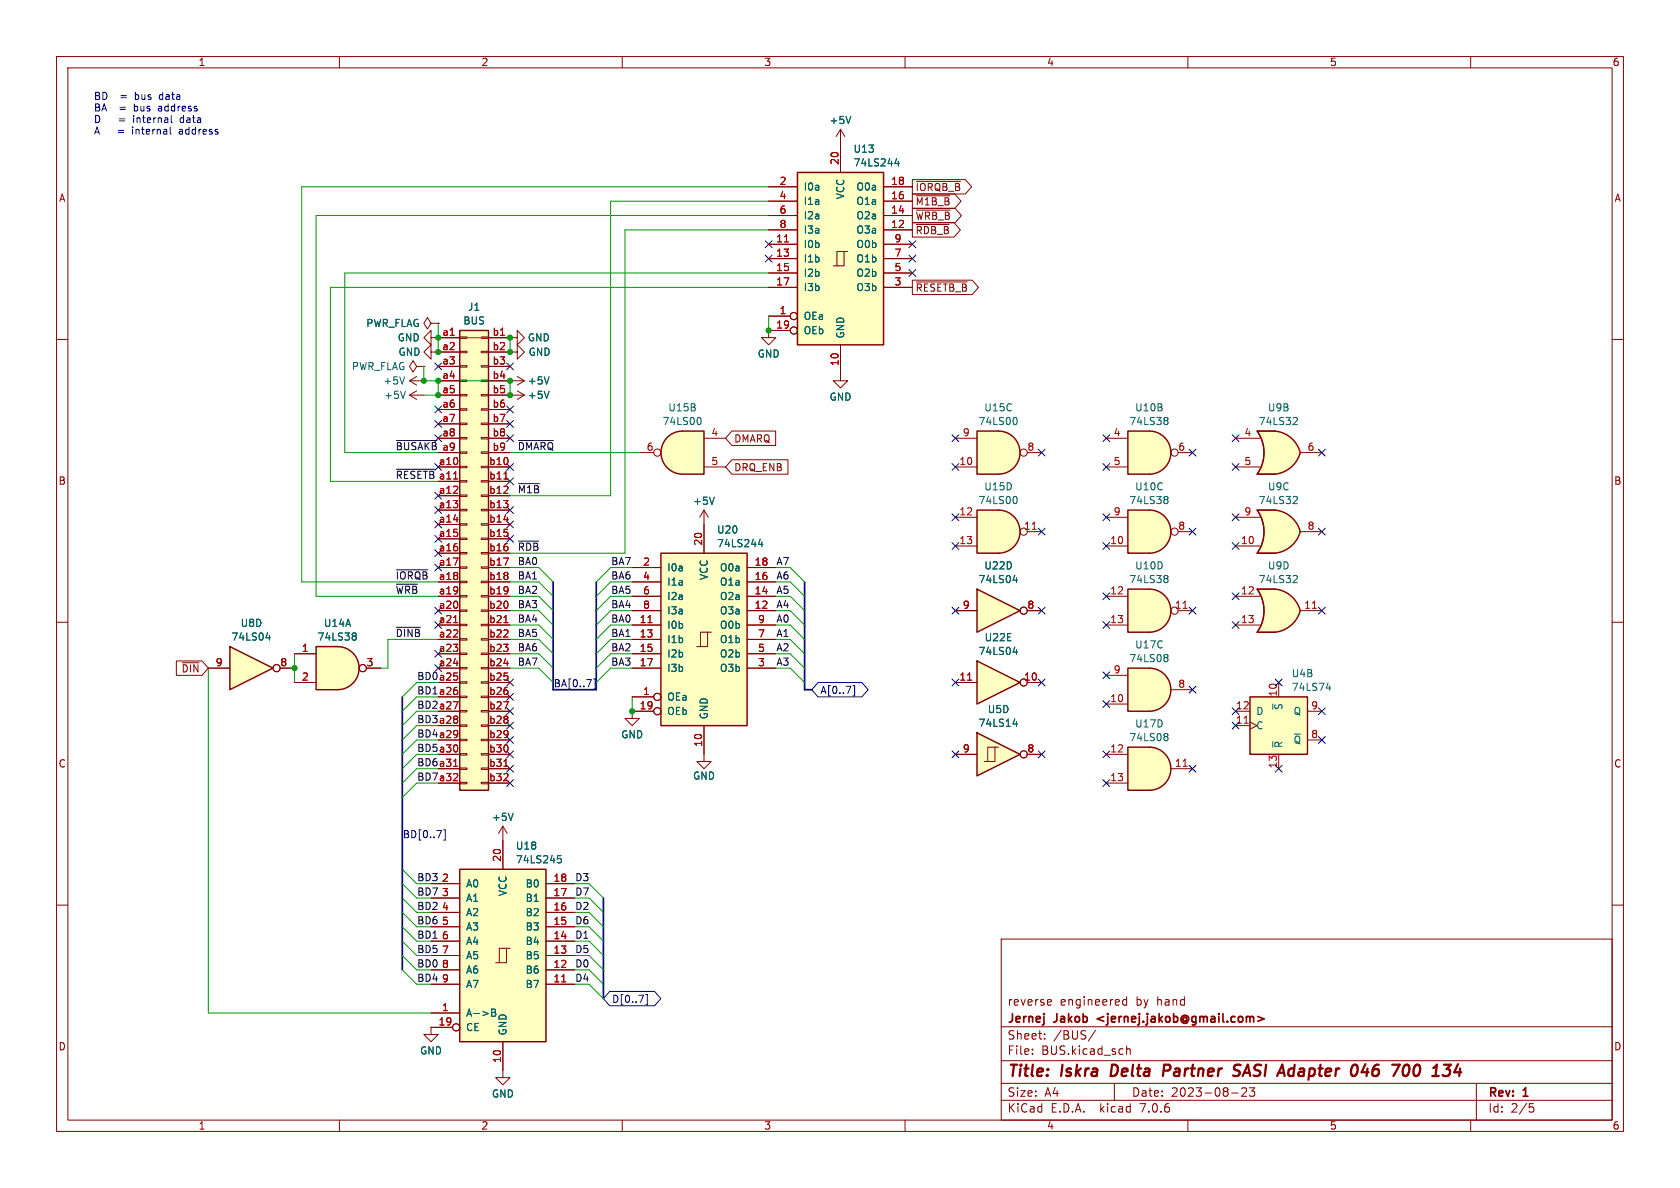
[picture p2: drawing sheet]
<svg xmlns="http://www.w3.org/2000/svg" width="297mm" height="210mm" viewBox="0 0 297 210" stroke-linecap="round" stroke-linejoin="round" font-family="sans-serif">
<defs><g id="words">
<g font-size="2.8" fill="#840000">
<text x="178" y="190.9">Title:</text>
<text x="187.7" y="190.9">Iskra</text>
<text x="197.2" y="190.9">Delta</text>
<text x="207.3" y="190.9">Partner</text>
<text x="220.5" y="190.9">SASI</text>
<text x="229.3" y="190.9">Adapter</text>
<text x="242.9" y="190.9">046</text>
<text x="250.9" y="190.9">700</text>
</g>
<g font-size="2.1" fill="#840000">
<text x="178" y="178">reverse</text>
<text x="187.4" y="178">engineered</text>
<text x="200.9" y="178">by</text>
<text x="204.7" y="178">hand</text>
<text x="178" y="184">Sheet:</text>
<text x="178" y="181.2">Jernej</text>
<text x="186.2" y="184">/BUS/</text>
<text x="186.5" y="181.2">Jakob</text>
<text x="194.6" y="181.2">&lt;jernej.jakob@gmail.com&gt;</text>
<text x="178" y="186.7">File:</text>
<text x="184.1" y="186.7">BUS.kicad_sch</text>
<text x="178" y="196.9">KiCad</text>
<text x="178" y="194.1">Size:</text>
<text x="184.7" y="194.1">A4</text>
<text x="185.7" y="196.9">E.D.A.</text>
<text x="194.6" y="196.9">kicad</text>
<text x="200" y="194.1">Date:</text>
<text x="201.8" y="196.9">7.0.6</text>
<text x="207" y="194.1">2023-08-23</text>
<text x="263" y="194.3">Rev:</text>
<text x="263" y="196.9">Id:</text>
<text x="267.1" y="196.9">2/5</text>
<text x="269.4" y="194.3">1</text>
</g>
<g font-size="1.8" fill="#840000">
<text x="35" y="11.9">1</text>
<text x="85" y="11.9">2</text>
<text x="135" y="11.9">3</text>
<text x="185" y="11.9">4</text>
<text x="235" y="11.9">5</text>
<text x="285" y="11.9">6</text>
<text x="10.3" y="35.9">A</text>
<text x="161.8" y="34">~{IORQB_B}</text>
<text x="285.3" y="35.9">A</text>
<text x="161.8" y="36.5">~{M1B_B}</text>
<text x="161.8" y="41.6">~{RDB_B}</text>
<text x="161.8" y="39.1">~{WRB_B}</text>
<text x="161.8" y="51.8">~{RESETB_B}</text>
<text x="129.7" y="78.4">DMARQ</text>
<text x="129.7" y="83.5">DRQ_ENB</text>
<text x="10.3" y="85.9">B</text>
<text x="285.3" y="85.9">B</text>
<text x="32" y="119.1">~{DIN}</text>
<text x="10.3" y="135.9">C</text>
<text x="285.3" y="135.9">C</text>
<text x="10.3" y="185.9">D</text>
<text x="285.3" y="185.9">D</text>
<text x="35" y="199.9">1</text>
<text x="85" y="199.9">2</text>
<text x="135" y="199.9">3</text>
<text x="185" y="199.9">4</text>
<text x="235" y="199.9">5</text>
<text x="285" y="199.9">6</text>
</g>
<g font-size="1.8" fill="#0000c2">
<text x="16.5" y="17.7">BD</text>
<text x="21.4" y="17.7">=</text>
<text x="24.1" y="17.7">bus</text>
<text x="28.6" y="17.7">data</text>
<text x="16.5" y="19.8">BA</text>
<text x="16.5" y="21.8">D</text>
<text x="16.5" y="23.9">A</text>
<text x="21.1" y="23.9">=</text>
<text x="21.2" y="19.8">=</text>
<text x="21.3" y="21.8">=</text>
<text x="23.9" y="23.9">internal</text>
<text x="24" y="19.8">bus</text>
<text x="24" y="21.8">internal</text>
<text x="28.5" y="19.8">address</text>
<text x="32.3" y="23.9">address</text>
<text x="32.5" y="21.8">data</text>
</g>
<g font-size="1.8" fill="#006464">
<text x="146.6" y="22.1">+5V</text>
<text x="150.8" y="27.2">U13</text>
<text x="150.8" y="29.6">74LS244</text>
<text x="142" y="33.9">I0a</text>
<text x="149.5" y="35.3" transform="rotate(-90 149.5 35.3)">VCC</text>
<text x="151.3" y="33.9">O0a</text>
<text x="142" y="36.4">I1a</text>
<text x="142" y="39">I2a</text>
<text x="142" y="41.5">I3a</text>
<text x="151.3" y="41.5">O3a</text>
<text x="151.3" y="39">O2a</text>
<text x="151.3" y="36.4">O1a</text>
<text x="142" y="44">I0b</text>
<text x="142" y="46.6">I1b</text>
<text x="151.3" y="46.6">O1b</text>
<text x="151.3" y="44">O0b</text>
<text x="142" y="49.1">I2b</text>
<text x="142" y="51.7">I3b</text>
<text x="151.3" y="51.7">O3b</text>
<text x="151.3" y="49.1">O2b</text>
<text x="64.6" y="58">PWR_FLAG</text>
<text x="81.8" y="57.6">BUS</text>
<text x="82.6" y="55.1">J1</text>
<text x="142" y="56.7">OEa</text>
<text x="142" y="59.3">OEb</text>
<text x="149.5" y="59.9" transform="rotate(-90 149.5 59.9)">GND</text>
<text x="62.1" y="65.6">PWR_FLAG</text>
<text x="70.2" y="60.6">GND</text>
<text x="70.4" y="63.1">GND</text>
<text x="93.2" y="60.6">GND</text>
<text x="93.4" y="63.1">GND</text>
<text x="133.9" y="63.4">GND</text>
<text x="67.7" y="68.2">+5V</text>
<text x="67.8" y="70.7">+5V</text>
<text x="93.2" y="70.7">+5V</text>
<text x="93.2" y="68.2">+5V</text>
<text x="146.6" y="71">GND</text>
<text x="117" y="75.3">74LS00</text>
<text x="118" y="72.9">U15B</text>
<text x="172.9" y="75.3">74LS00</text>
<text x="173.9" y="72.9">U15C</text>
<text x="199.6" y="75.3">74LS38</text>
<text x="200.6" y="72.9">U10B</text>
<text x="222.4" y="75.3">74LS32</text>
<text x="224.1" y="72.9">U9B</text>
<text x="122.4" y="89.4">+5V</text>
<text x="172.9" y="89.3">74LS00</text>
<text x="173.9" y="86.9">U15D</text>
<text x="199.6" y="89.3">74LS38</text>
<text x="200.6" y="86.9">U10C</text>
<text x="222.4" y="89.3">74LS32</text>
<text x="224.1" y="86.9">U9C</text>
<text x="126.7" y="94.5">U20</text>
<text x="117.9" y="101.2">I0a</text>
<text x="126.7" y="96.9">74LS244</text>
<text x="127.2" y="101.2">O0a</text>
<text x="173.9" y="100.9">U22D</text>
<text x="200.6" y="100.9">U10D</text>
<text x="224.1" y="100.9">U9D</text>
<text x="117.9" y="103.7">I1a</text>
<text x="117.9" y="106.3">I2a</text>
<text x="125.3" y="102.6" transform="rotate(-90 125.3 102.6)">VCC</text>
<text x="127.2" y="106.3">O2a</text>
<text x="127.2" y="103.7">O1a</text>
<text x="172.9" y="103.3">74LS04</text>
<text x="199.6" y="103.3">74LS38</text>
<text x="222.4" y="103.3">74LS32</text>
<text x="40.8" y="113.4">74LS04</text>
<text x="42.4" y="111">U8D</text>
<text x="56" y="113.4">74LS38</text>
<text x="57.2" y="111">U14A</text>
<text x="117.9" y="111.4">I0b</text>
<text x="117.9" y="113.9">I1b</text>
<text x="117.9" y="108.8">I3a</text>
<text x="127.2" y="108.8">O3a</text>
<text x="127.2" y="113.9">O1b</text>
<text x="127.2" y="111.4">O0b</text>
<text x="174" y="113.6">U22E</text>
<text x="117.9" y="116.4">I2b</text>
<text x="117.9" y="119">I3b</text>
<text x="127.2" y="119">O3b</text>
<text x="127.2" y="116.4">O2b</text>
<text x="172.9" y="116">74LS04</text>
<text x="199.6" y="117.3">74LS08</text>
<text x="200.6" y="114.8">U17C</text>
<text x="228.3" y="119.9">U4B</text>
<text x="117.9" y="124.1">OEa</text>
<text x="226.9" y="125.6" transform="rotate(-90 226.9 125.6)">~{S}</text>
<text x="228.3" y="122.3">74LS74</text>
<text x="109.7" y="130.7">GND</text>
<text x="117.9" y="126.6">OEb</text>
<text x="125.3" y="127.3" transform="rotate(-90 125.3 127.3)">GND</text>
<text x="172.9" y="128.7">74LS14</text>
<text x="174.5" y="126.3">U5D</text>
<text x="199.6" y="131.2">74LS08</text>
<text x="200.6" y="128.8">U17D</text>
<text x="222" y="129.1">C</text>
<text x="222" y="126.6">D</text>
<text x="228.6" y="131.7">~{Q}</text>
<text x="228.6" y="126.6">Q</text>
<text x="226.9" y="132.3" transform="rotate(-90 226.9 132.3)">~{R}</text>
<text x="122.4" y="138">GND</text>
<text x="86.9" y="145.3">+5V</text>
<text x="91.1" y="150.4">U18</text>
<text x="91.1" y="152.8">74LS245</text>
<text x="82.3" y="157.1">A0</text>
<text x="82.3" y="159.6">A1</text>
<text x="89.8" y="158.5" transform="rotate(-90 89.8 158.5)">VCC</text>
<text x="92.8" y="159.6">B1</text>
<text x="92.8" y="157.1">B0</text>
<text x="82.3" y="162.2">A2</text>
<text x="82.3" y="164.7">A3</text>
<text x="82.3" y="167.2">A4</text>
<text x="92.8" y="167.2">B4</text>
<text x="92.8" y="164.7">B3</text>
<text x="92.8" y="162.2">B2</text>
<text x="82.3" y="169.8">A5</text>
<text x="82.3" y="172.3">A6</text>
<text x="92.8" y="172.3">B6</text>
<text x="92.8" y="169.8">B5</text>
<text x="82.3" y="179.9">A-&gt;B</text>
<text x="82.3" y="174.9">A7</text>
<text x="92.8" y="174.9">B7</text>
<text x="82.3" y="182.5">CE</text>
<text x="89.8" y="183.1" transform="rotate(-90 89.8 183.1)">GND</text>
<text x="74.2" y="186.6">GND</text>
<text x="86.9" y="194.2">GND</text>
</g>
<g font-size="1.8" fill="#a90000">
<text x="148.3" y="29.3" transform="rotate(-90 148.3 29.3)">20</text>
<text x="137.7" y="32.8">2</text>
<text x="137.7" y="35.3">4</text>
<text x="157.4" y="35.3">16</text>
<text x="157.4" y="32.8">18</text>
<text x="137.7" y="37.8">6</text>
<text x="137.7" y="40.4">8</text>
<text x="157.4" y="40.4">12</text>
<text x="157.4" y="37.8">14</text>
<text x="137.1" y="42.9">11</text>
<text x="137.1" y="45.5">13</text>
<text x="158" y="45.5">7</text>
<text x="158" y="42.9">9</text>
<text x="137.1" y="48">15</text>
<text x="137.1" y="50.5">17</text>
<text x="158" y="50.5">3</text>
<text x="158" y="48">5</text>
<text x="78.1" y="59.4">a1</text>
<text x="87" y="59.4">b1</text>
<text x="137.1" y="58.2">19</text>
<text x="137.7" y="55.6">1</text>
<text x="78.1" y="62">a2</text>
<text x="78.1" y="64.5">a3</text>
<text x="87" y="62">b2</text>
<text x="87" y="64.5">b3</text>
<text x="148.3" y="64.8" transform="rotate(-90 148.3 64.8)">10</text>
<text x="78.1" y="67.1">a4</text>
<text x="78.1" y="69.6">a5</text>
<text x="87" y="67.1">b4</text>
<text x="87" y="69.6">b5</text>
<text x="78.1" y="72.1">a6</text>
<text x="78.1" y="74.7">a7</text>
<text x="78.1" y="77.2">a8</text>
<text x="87" y="72.1">b6</text>
<text x="87" y="74.7">b7</text>
<text x="87" y="77.2">b8</text>
<text x="125.7" y="77.2">4</text>
<text x="170.1" y="77.2">9</text>
<text x="196.8" y="77.2">4</text>
<text x="219.9" y="77.2">4</text>
<text x="77.5" y="82.3">a10</text>
<text x="78.1" y="79.8">a9</text>
<text x="86.4" y="82.3">b10</text>
<text x="87" y="79.8">b9</text>
<text x="114.2" y="79.8">6</text>
<text x="125.7" y="82.3">5</text>
<text x="169.5" y="82.3">10</text>
<text x="181.5" y="79.8">8</text>
<text x="196.8" y="82.3">5</text>
<text x="208.2" y="79.8">6</text>
<text x="219.9" y="82.3">5</text>
<text x="231.1" y="79.8">6</text>
<text x="77.5" y="84.8">a11</text>
<text x="77.5" y="87.4">a12</text>
<text x="77.5" y="89.9">a13</text>
<text x="86.4" y="84.8">b11</text>
<text x="86.4" y="87.4">b12</text>
<text x="86.4" y="89.9">b13</text>
<text x="77.5" y="92.5">a14</text>
<text x="77.5" y="95">a15</text>
<text x="86.4" y="92.5">b14</text>
<text x="86.4" y="95">b15</text>
<text x="169.5" y="91.2">12</text>
<text x="180.9" y="93.7">11</text>
<text x="196.8" y="91.2">9</text>
<text x="208.2" y="93.7">8</text>
<text x="219.9" y="91.2">9</text>
<text x="231.1" y="93.7">8</text>
<text x="77.5" y="97.5">a16</text>
<text x="77.5" y="100.1">a17</text>
<text x="86.4" y="97.5">b16</text>
<text x="86.4" y="100.1">b17</text>
<text x="113.6" y="100.1">2</text>
<text x="124.2" y="96.6" transform="rotate(-90 124.2 96.6)">20</text>
<text x="133.3" y="100.1">18</text>
<text x="169.5" y="96.3">13</text>
<text x="196.2" y="96.3">10</text>
<text x="219.3" y="96.3">10</text>
<text x="77.5" y="105.2">a19</text>
<text x="77.5" y="107.7">a20</text>
<text x="77.5" y="102.6">a18</text>
<text x="86.4" y="102.6">b18</text>
<text x="86.4" y="105.2">b19</text>
<text x="86.4" y="107.7">b20</text>
<text x="113.6" y="102.6">4</text>
<text x="113.6" y="105.2">6</text>
<text x="113.6" y="107.7">8</text>
<text x="133.3" y="107.7">12</text>
<text x="133.3" y="105.2">14</text>
<text x="133.3" y="102.6">16</text>
<text x="170.1" y="107.7">9</text>
<text x="181.5" y="107.7">8</text>
<text x="196.2" y="105.2">12</text>
<text x="207.6" y="107.7">11</text>
<text x="219.3" y="105.2">12</text>
<text x="230.5" y="107.7">11</text>
<text x="77.5" y="110.2">a21</text>
<text x="77.5" y="112.8">a22</text>
<text x="86.4" y="110.2">b21</text>
<text x="86.4" y="112.8">b22</text>
<text x="113" y="110.2">11</text>
<text x="113" y="112.8">13</text>
<text x="133.9" y="112.8">7</text>
<text x="133.9" y="110.2">9</text>
<text x="196.2" y="110.2">13</text>
<text x="219.3" y="110.2">13</text>
<text x="38" y="117.9">9</text>
<text x="49.5" y="117.9">8</text>
<text x="53.3" y="115.3">1</text>
<text x="64.7" y="117.9">3</text>
<text x="77.5" y="115.3">a23</text>
<text x="77.5" y="117.9">a24</text>
<text x="86.4" y="115.3">b23</text>
<text x="86.4" y="117.9">b24</text>
<text x="113" y="115.3">15</text>
<text x="113" y="117.9">17</text>
<text x="133.9" y="117.9">3</text>
<text x="133.9" y="115.3">5</text>
<text x="196.8" y="119.1">9</text>
<text x="53.3" y="120.4">2</text>
<text x="77.5" y="120.4">a25</text>
<text x="77.5" y="122.9">a26</text>
<text x="77.5" y="125.5">a27</text>
<text x="86.4" y="120.4">b25</text>
<text x="86.4" y="122.9">b26</text>
<text x="86.4" y="125.5">b27</text>
<text x="113" y="125.5">19</text>
<text x="113.6" y="122.9">1</text>
<text x="169.5" y="120.4">11</text>
<text x="180.9" y="120.4">10</text>
<text x="196.2" y="124.2">10</text>
<text x="208.2" y="121.7">8</text>
<text x="218.4" y="125.5">12</text>
<text x="225.8" y="123.2" transform="rotate(-90 225.8 123.2)">10</text>
<text x="231.7" y="125.5">9</text>
<text x="77.5" y="128">a28</text>
<text x="77.5" y="130.6">a29</text>
<text x="86.4" y="128">b28</text>
<text x="86.4" y="130.6">b29</text>
<text x="218.4" y="128">11</text>
<text x="231.7" y="130.6">8</text>
<text x="77.5" y="133.1">a30</text>
<text x="77.5" y="135.6">a31</text>
<text x="86.4" y="133.1">b30</text>
<text x="86.4" y="135.6">b31</text>
<text x="124.2" y="132.1" transform="rotate(-90 124.2 132.1)">10</text>
<text x="170.1" y="133.1">9</text>
<text x="181.5" y="133.1">8</text>
<text x="196.2" y="133.1">12</text>
<text x="207.6" y="135.6">11</text>
<text x="225.8" y="135.9" transform="rotate(-90 225.8 135.9)">13</text>
<text x="77.5" y="138.2">a32</text>
<text x="86.4" y="138.2">b32</text>
<text x="196.2" y="138.2">13</text>
<text x="78" y="156">2</text>
<text x="88.6" y="152.4" transform="rotate(-90 88.6 152.4)">20</text>
<text x="97.7" y="156">18</text>
<text x="78" y="158.5">3</text>
<text x="78" y="161">4</text>
<text x="97.7" y="161">16</text>
<text x="97.7" y="158.5">17</text>
<text x="78" y="163.6">5</text>
<text x="78" y="166.1">6</text>
<text x="97.7" y="166.1">14</text>
<text x="97.7" y="163.6">15</text>
<text x="78" y="168.7">7</text>
<text x="78" y="171.2">8</text>
<text x="78" y="173.7">9</text>
<text x="97.7" y="173.7">11</text>
<text x="97.7" y="171.2">12</text>
<text x="97.7" y="168.7">13</text>
<text x="78" y="178.8">1</text>
<text x="77.4" y="181.4">19</text>
<text x="88.6" y="188" transform="rotate(-90 88.6 188)">10</text>
</g>
<g font-size="1.8" fill="#0f0f0f">
<text x="69.8" y="79.7">~{BUSAKB}</text>
<text x="91.4" y="79.7">~{DMARQ}</text>
<text x="69.8" y="84.7">~{RESETB}</text>
<text x="91.4" y="87.3">~{M1B}</text>
<text x="91.4" y="97.4">~{RDB}</text>
<text x="91.4" y="100">BA0</text>
<text x="107.9" y="100">BA7</text>
<text x="69.8" y="102.5">~{IORQB}a18</text>
<text x="69.8" y="105.1">~{WRB}</text>
<text x="91.4" y="105.1">BA2</text>
<text x="91.4" y="102.5">BA1</text>
<text x="91.4" y="107.6">BA3</text>
<text x="107.9" y="107.6">BA4</text>
<text x="107.9" y="105.1">BA5</text>
<text x="107.9" y="102.5">BA6</text>
<text x="69.8" y="112.7">~{DINB} a22</text>
<text x="91.4" y="110.1">BA4</text>
<text x="91.4" y="112.7">BA5</text>
<text x="107.9" y="110.1">BA0</text>
<text x="107.9" y="112.7">BA1</text>
<text x="137.2" y="112.7">A1</text>
<text x="91.4" y="117.8">BA7</text>
<text x="91.4" y="115.2">BA6</text>
<text x="107.9" y="117.8">BA3</text>
<text x="107.9" y="115.2">BA2</text>
<text x="73.7" y="122.8">BD1 a26</text>
<text x="73.7" y="125.4">BD2 a27</text>
<text x="73.7" y="120.3">BD0 a25</text>
<text x="73.7" y="127.9">BD3 a28</text>
<text x="73.7" y="130.5">BD4 a29</text>
<text x="73.7" y="133">BD5 a30</text>
<text x="73.7" y="135.5">BD6 a31</text>
<text x="73.7" y="138.1">BD7 a32</text>
<text x="101.6" y="166">D1</text>
</g>
<g font-size="1.8" fill="#009600">
<text x="137.2" y="100">A7</text>
<text x="137.2" y="105.1">A5</text>
<text x="137.2" y="102.5">A6</text>
<text x="137.2" y="107.6">A4</text>
<text x="137.2" y="110.1">A0</text>
<text x="137.2" y="115.2">A2</text>
<text x="137.2" y="117.8">A3</text>
<text x="73.7" y="155.9">BD3</text>
<text x="101.6" y="155.9">D3</text>
<text x="73.7" y="160.9">BD2</text>
<text x="73.7" y="158.4">BD7</text>
<text x="101.6" y="160.9">D2</text>
<text x="101.6" y="158.4">D7</text>
<text x="73.7" y="166">BD1</text>
<text x="73.7" y="163.5">BD6</text>
<text x="101.6" y="163.5">D6</text>
<text x="73.7" y="171.1">BD0</text>
<text x="73.7" y="168.6">BD5</text>
<text x="73.7" y="173.6">BD4</text>
<text x="101.6" y="173.6">D4</text>
<text x="101.6" y="168.6">D5</text>
<text x="101.6" y="171.1">D0</text>
</g>
<g font-size="1.8" fill="#000084">
<text x="97.8" y="121.6">BA[0..7]</text>
<text x="144.9" y="122.9">A[0..7]</text>
<text x="71.1" y="148.2">BD[0..7]</text>
<text x="108.1" y="177.5">D[0..7]</text>
</g>
</g></defs>
<g fill="none" stroke="#840000" stroke-width=".18">
<path d="M10 10h277v190h-277zM12 12h273v186h-273zM60 10v2M110 10v2M160 10v2M210 10v2M260 10v2M135.9 38.1h5.1M135.9 35.6h5.1M135.9 33h5.1M148.6 25.4v5.1M156.2 38.1h5.1"/>
<path d="M156.2 35.6h5.1M156.2 33h5.1M10 60h2M76.2 57.2l-.6-1.1-.7 1.1 .7 1 .6-1h1.3M76.2 59.7v-1.3l-1.3 1.3 1.3 1.3v-1.3h5.1M77.5 57.2h.1M81.3 59.6h1.2v.2h-1.2zM85.1 59.6h1.3v.2h-1.3zM86.4 59.7h3.8M135.9 55.9h3.8M135.9 43.2h5.1M135.9 40.6h5.1"/>
<path d="M135.9 45.7h5.1M135.9 48.3h5.1M135.9 50.8h5.1M139.7 58.4h-3.8v1.3h1.3l-1.3 1.3-1.3-1.3h1.3M149.2 44.5h-1.2v2.5M149.9 44.5h-.7v2.5h-1.9M156.2 43.2h5.1M156.2 40.6h5.1M156.2 45.7h5.1M156.2 48.3h5.1M156.2 50.8h5.1M285 60h2"/>
<path d="M72.4 67.3h2.5M72.4 69.9h2.5M72.4 67.3l1.3 .8M72.4 69.9l1.3 .7M73.7 64.8l-.7-1-.6 1 .6 1 .7-1h1.2M73.7 66.5l-1.3 .8M73.7 69.1l-1.3 .8M74.9 64.8h.1M76.2 62.2v-1.2l-1.3 1.2 1.3 1.3v-1.3h5.1M77.5 64.8h3.8M77.5 67.3h3.8M77.5 69.9h3.8"/>
<path d="M77.5 72.4h3.8M77.5 74.9h3.8M77.5 77.5h3.8M81.3 79.9h1.2v.2h-1.2zM81.3 77.3h1.2v.3h-1.2zM81.3 74.8h1.2v.3h-1.2zM81.3 72.3h1.2v.2h-1.2zM81.3 69.7h1.2v.3h-1.2zM81.3 67.2h1.2v.2h-1.2zM81.3 64.6h1.2v.3h-1.2zM81.3 62.1h1.2v.3h-1.2zM85.1 79.9h1.3v.2h-1.3z"/>
<path d="M85.1 77.3h1.3v.3h-1.3zM85.1 74.8h1.3v.3h-1.3zM85.1 72.3h1.3v.2h-1.3zM85.1 69.7h1.3v.3h-1.3zM85.1 67.2h1.3v.2h-1.3zM85.1 64.6h1.3v.3h-1.3zM85.1 62.1h1.3v.3h-1.3zM86.4 62.2h3.8M86.4 64.8h3.8M86.4 67.3h3.8M86.4 69.9h6.3M86.4 72.4h3.8"/>
<path d="M86.4 74.9h3.8M86.4 77.5h3.8M91.4 69.1l1.3 .8M92.7 69.9l-1.3 .7M148.6 61v6.3h1.3l-1.3 1.3-1.3-1.3h1.3M77.5 82.6h3.8M77.5 85.1h3.8M77.5 87.6h3.8M77.5 90.2h3.8M77.5 92.7h3.8M77.5 95.3h3.8M77.5 97.8h3.8"/>
<path d="M77.5 80h3.8M81.3 97.7h1.2v.2h-1.2zM81.3 95.1h1.2v.3h-1.2zM81.3 92.6h1.2v.2h-1.2zM81.3 90h1.2v.3h-1.2zM81.3 87.5h1.2v.3h-1.2zM81.3 85h1.2v.2h-1.2zM81.3 82.4h1.2v.3h-1.2zM85.1 97.7h1.3v.2h-1.3zM85.1 95.1h1.3v.3h-1.3zM85.1 92.6h1.3v.2h-1.3zM85.1 90h1.3v.3h-1.3z"/>
<path d="M85.1 87.5h1.3v.3h-1.3zM85.1 85h1.3v.2h-1.3zM85.1 82.4h1.3v.3h-1.3zM86.4 82.6h3.8M86.4 85.1h3.8M86.4 87.6h3.8M86.4 90.2h3.8M86.4 92.7h3.8M86.4 95.3h3.8M86.4 97.8h3.8M86.4 80h3.8M124.5 90.2l-.8 1.2"/>
<path d="M124.5 90.2v2.5M124.5 90.2l.7 1.2M10 110h2M77.5 100.3h3.8M77.5 102.9h3.8M77.5 105.4h3.8M77.5 108h3.8M77.5 110.5h3.8M77.5 113h3.8M77.5 115.6h3.8M77.5 118.1h3.8M81.3 118h1.2v.2h-1.2z"/>
<path d="M81.3 115.4h1.2v.3h-1.2zM81.3 112.9h1.2v.3h-1.2zM81.3 110.4h1.2v.2h-1.2zM81.3 107.8h1.2v.3h-1.2zM81.3 105.3h1.2v.2h-1.2zM81.3 102.7h1.2v.3h-1.2zM81.3 100.2h1.2v.3h-1.2zM85.1 118h1.3v.2h-1.3zM85.1 115.4h1.3v.3h-1.3zM85.1 112.9h1.3v.3h-1.3zM85.1 110.4h1.3v.2h-1.3zM85.1 107.8h1.3v.3h-1.3z"/>
<path d="M85.1 105.3h1.3v.2h-1.3zM85.1 102.7h1.3v.3h-1.3zM85.1 100.2h1.3v.3h-1.3zM86.4 100.3h3.8M86.4 102.9h3.8M86.4 105.4h3.8M86.4 108h3.8M86.4 110.5h3.8M86.4 113h3.8M86.4 115.6h3.8M86.4 118.1h3.8M285 110h2"/>
<path d="M77.5 120.7h3.8M77.5 123.2h3.8M77.5 125.7h3.8M77.5 128.3h3.8M77.5 130.8h3.8M77.5 133.4h3.8M77.5 135.9h3.8M77.5 138.4h3.8M81.3 138.3h1.2v.3h-1.2zM81.3 135.8h1.2v.2h-1.2zM81.3 133.2h1.2v.3h-1.2zM81.3 130.7h1.2v.2h-1.2z"/>
<path d="M81.3 128.1h1.2v.3h-1.2zM81.3 125.6h1.2v.3h-1.2zM81.3 123.1h1.2v.2h-1.2zM81.3 120.5h1.2v.3h-1.2zM85.1 138.3h1.3v.3h-1.3zM85.1 135.8h1.3v.2h-1.3zM85.1 133.2h1.3v.3h-1.3zM85.1 130.7h1.3v.2h-1.3zM85.1 128.1h1.3v.3h-1.3zM85.1 125.6h1.3v.3h-1.3zM85.1 123.1h1.3v.2h-1.3zM85.1 120.5h1.3v.3h-1.3z"/>
<path d="M86.4 120.7h3.8M86.4 123.2h3.8M86.4 125.7h3.8M86.4 128.3h3.8M86.4 130.8h3.8M86.4 133.4h3.8M86.4 135.9h3.8M86.4 138.4h3.8M10 160h2M76.2 158.8h5.1M76.2 156.2h5.1M88.9 146.1v7.6"/>
<path d="M88.9 146.1l-.8 1.2M88.9 146.1l.8 1.2M96.5 158.8h5.1M96.5 156.2h5.1M285 160h2M76.2 179.1h5.1M76.2 174h5.1M76.2 171.5h5.1M76.2 168.9h5.1M76.2 166.4h5.1M76.2 163.8h5.1M76.2 161.3h5.1"/>
<path d="M89.5 167.6h-1.2v2.6M90.2 167.6h-.7v2.6h-1.9M96.5 174h5.1M96.5 171.5h5.1M96.5 168.9h5.1M96.5 166.4h5.1M96.5 163.8h5.1M96.5 161.3h5.1M177 166h108v32h-108zM185.4 176.7l.4 .1 .1 .3-.7 .1M185.8 177.6l-.4 .1M199.2 176.2v1.5"/>
<path d="M199.2 176.8l-.5-.1-.2 .3v.4l.1 .2h.6M60 198v2M80 181.6h-3.8v1.3h1.3l-1.3 1.3-1.3-1.3h1.3M88.9 184.2v6.3h1.3l-1.3 1.3-1.3-1.3h1.3M110 198v2M160 198v2M177 194.5h108M177 191.5h108M177 187.5h108M177 181.5h108M182.5 186.3v.1M182.5 185.5v.1"/>
<path d="M184.7 183.6v.1M184.7 182.8v.1M193.7 182.1l-1.3 2M197 191.5v3M199.2 184.9v1.5M199.2 185.5l.2-.1 .3 .1 .1 .9M210 198v2M217.7 193.2h1.2M219.5 192.4l.6-.1 .2 .1 .1 .3-.9 1.1h.9M220.9 192.3h.9l-.5 .6 .4 .1v.7l-.2 .1h-.4l-.2-.1M260 198v2M261 191.5v6.5"/>
<path d="M270.4 195.1h.7M270.5 195.7h.4l.3 .3-.2 .5-.5 .1"/>
<circle cx="140.3" cy="58.4" r=".63"/>
<circle cx="140.3" cy="55.9" r=".63"/>
<circle cx="80.6" cy="181.6" r=".63"/>
</g>
<g fill="none" stroke="#840000" stroke-width=".4">
<path d="M196.6 188.2l-.3 2h.5M206.6 188.2h-.8l-.2 2M206.7 189.2l-1 .1M218.2 189l.6 .3a.49 .49 0 0 1 .4 .5 .49 .49 0 0 1-.5 .4h-.4M219.3 188.3a.85 .85 0 0 0-1 .1l-.1 .2M220.6 188.2l-.9 2M228.1 190.2h.3M228.2 188.9h.4M241.4 188.1l-.7 1.4h1.3M241.8 188.9l-.2 1.3M248.6 188.2a.44 .44 0 0 1 .5 .4 1.31 1.31 0 0 1-.6 1.6M250.5 188.2a1.41 1.41 0 0 0-.4 1.9l.3 .1"/>
<path d="M257.8 188.1l-.7 1.4h1.2M258.1 188.9l-.1 1.3"/>
</g>
<path d="M222.3 179.7l1.2 .4-1.2 .4" fill="none" stroke="#840000" stroke-width=".3"/>
<path d="M158.5 28l-.3 .9h.8M158.8 28.5v.8M71.5 66.6l-.4 1.3M71.7 69.2l-.5 1.2M97.1 69.2l-.5 1.2M126.3 87.9l-.4 1.3M90.7 143.8l-.4 1.2M98.6 151.3h.6M98.7 151.7h.3l.2 .3-.1 .5h-.4M86.9 178.4h.5l.2 .2-.2 .4 .2 .1 .1 .3-.3 .2h-.5zM86.9 179h.5" fill="none" stroke="#006464" stroke-width=".18"/>
<g fill="#ffffc2" stroke="#ffffc2" stroke-width=".18">
<path d="M81.3 58.4h5.1v81.3h-5.1z"/>
<path d="M141 30.5h15.2v30.5h-15.2z"/>
<path d="M81.3 153.7h15.2v30.5h-15.2z"/>
<path d="M118 77.3a3.8 3.8 0 0 1 2.6-1.1v7.6a3.8 3.8 0 0 1-3.5-2.3 3.8 3.8 0 0 1 .9-4.2z"/>
</g>
<path d="M141 30.5h15.2v30.5h-15.2zM81.3 58.4h5.1v81.3h-5.1zM81.3 153.7h15.2v30.5h-15.2z" fill="none" stroke="#840000" stroke-width=".25"/>
<path d="M138.7 42.8h.7M80.2 84.7h.7M89.1 84.7h.7M80.2 110.1h.7M89.1 110.1h.7M80.2 135.5h.7M89.1 135.5h.7M99.3 173.6h.7" fill="none" stroke="#a90000" stroke-width=".18"/>
<path d="M120.6 76.2h3.9v7.6h-3.9z" fill="#ffffc2"/>
<path d="M118 77.3a3.8 3.8 0 0 1 2.6-1.1h3.9v7.6h-3.9a3.8 3.8 0 0 1-3.5-2.3 3.8 3.8 0 0 1 .9-4.2z" fill="none" stroke="#840000" stroke-width=".25"/>
<g fill="none" stroke="#840000" stroke-width=".18">
<path d="M90.2 59.7h1.2v-1.3l1.3 1.3-1.3 1.3v-1.3M90.2 62.2h1.2v-1.2l1.3 1.2-1.3 1.3v-1.3M90.2 67.3h2.5M91.4 66.5l1.3 .8M92.7 67.3l-1.3 .8M124.5 77.5h3.8M113 80h2.6M124.5 82.6h3.8M111.8 125.7v1.3h1.2l-1.2 1.3-1.3-1.3h1.3M124.5 133.4v1.2h1.2l-1.2 1.3-1.3-1.3h1.3"/>
<circle cx="116.2" cy="80" r=".63"/>
</g>
<path d="M97.1 66.6l-.5 1.3M123.7 73.8a.79 .79 0 0 1 0 1.3" fill="none" stroke="#006464" stroke-width=".18"/>
<path d="M59.7 114.3a3.8 3.8 0 0 1 3.8 3.8 3.8 3.8 0 0 1-3.8 3.8z" fill="#ffffc2" stroke="#ffffc2" stroke-width=".18"/>
<path d="M55.9 114.3h3.8v7.6h-3.8z" fill="#ffffc2"/>
<path d="M55.9 114.3h3.8a3.8 3.8 0 0 1 3.8 3.8 3.8 3.8 0 0 1-3.8 3.8h-3.8z" fill="none" stroke="#840000" stroke-width=".25"/>
<g fill="none" stroke="#840000" stroke-width=".18">
<path d="M52.1 115.6h3.8M64.8 118.1h2.5M52.1 120.7h3.8"/>
<circle cx="64.1" cy="118.1" r=".63"/>
</g>
<path d="M62.5 111.9h.2l.3 .2-.3 .3M62.5 112.4h.2M62.7 112.4l.3 .3v.2l-.1 .2-.4 .1" fill="none" stroke="#006464" stroke-width=".18"/>
<path d="M40.6 114.3l7.7 3.8-7.7 3.8z" fill="#ffffc2"/>
<path d="M40.6 114.3l7.7 3.8-7.7 3.8z" fill="none" stroke="#840000" stroke-width=".25"/>
<g fill="none" stroke="#840000" stroke-width=".18">
<path d="M36.8 118.1h3.8M49.5 118.1h2.6"/>
<circle cx="48.9" cy="118.1" r=".63"/>
</g>
<path d="M47 112.7h.8M47.6 112.3v.9" fill="none" stroke="#006464" stroke-width=".18"/>
<path d="M224.9 106.6l5 1.4a5.2 5.2 0 0 1-4.4 3.8z" fill="#ffffc2" stroke="#ffffc2" stroke-width=".18"/>
<path d="M222.2 111.8h3.2M222.2 104.1h3.2" fill="none" stroke="#ffffc2" stroke-width=".18"/>
<path d="M222.2 104.1h3.2v7.7h-3.2a6.7 6.7 0 0 0 0-7.7z" fill="#ffffc2"/>
<g fill="#ffffc2" stroke="#ffffc2" stroke-width=".18">
<path d="M225.5 104.1a5.1 5.1 0 0 1 4.4 3.9l-5 1.3z"/>
<path d="M203.2 104.1a3.8 3.8 0 0 1 3.8 3.9 3.8 3.8 0 0 1-3.8 3.8z"/>
</g>
<path d="M225.4 104.1h-3.2a6.6 6.6 0 0 1 0 7.7h3.2M225.5 104.1a5.1 5.1 0 0 1 4.4 3.9 5.2 5.2 0 0 1-4.4 3.8" fill="none" stroke="#840000" stroke-width=".25"/>
<path d="M218.4 105.4h4.4M218.4 110.5h4.4M225.4 104.1h-3.2a6.6 6.6 0 0 1 0 7.7h3.2M229.9 108h3.8" fill="none" stroke="#840000" stroke-width=".18"/>
<path d="M232 107.5h.7" fill="none" stroke="#a90000" stroke-width=".18"/>
<path d="M228.8 101.7l.4 .1 .2 .3-.8 .9h.8" fill="none" stroke="#006464" stroke-width=".18"/>
<path d="M199.4 104.1h3.8v7.7h-3.8z" fill="#ffffc2"/>
<path d="M199.4 104.1h3.8a3.8 3.8 0 0 1 3.8 3.9 3.8 3.8 0 0 1-3.8 3.8h-3.8z" fill="none" stroke="#840000" stroke-width=".25"/>
<g fill="none" stroke="#840000" stroke-width=".18">
<path d="M195.6 105.4h3.8M195.6 110.5h3.8M208.3 108h2.5"/>
<circle cx="207.6" cy="107.9" r=".63"/>
</g>
<path d="M209.2 107.5h.7" fill="none" stroke="#a90000" stroke-width=".18"/>
<path d="M206 101.7h.2l.3 .3-.3 .3M206 102.3h.2M206.2 102.3l.3 .2v.3l-.1 .1-.4 .1" fill="none" stroke="#006464" stroke-width=".18"/>
<path d="M224.9 78.7l5 1.3a5.2 5.2 0 0 1-4.4 3.8z" fill="#ffffc2" stroke="#ffffc2" stroke-width=".18"/>
<path d="M222.2 76.2h3.2M222.2 83.8h3.2" fill="none" stroke="#ffffc2" stroke-width=".18"/>
<path d="M222.2 76.2h3.2v7.6h-3.2a6.7 6.7 0 0 0 0-7.6z" fill="#ffffc2"/>
<g fill="#ffffc2" stroke="#ffffc2" stroke-width=".18">
<path d="M225.5 76.2a5.1 5.1 0 0 1 4.4 3.8l-5 1.3z"/>
<path d="M224.9 92.6l5 1.4a5.2 5.2 0 0 1-4.4 3.8z"/>
</g>
<path d="M225.4 76.2h-3.2a6.6 6.6 0 0 1 0 7.6h3.2M225.5 76.2a5.1 5.1 0 0 1 4.4 3.8 5.2 5.2 0 0 1-4.4 3.8" fill="none" stroke="#840000" stroke-width=".25"/>
<path d="M218.4 77.5h4.4M225.4 76.2h-3.2a6.6 6.6 0 0 1 0 7.6h3.2M218.4 82.6h4.4M229.9 80h3.8" fill="none" stroke="#840000" stroke-width=".18"/>
<path d="M228.8 73.8l.4 .1 .2 .3-.8 .9h.8" fill="none" stroke="#006464" stroke-width=".18"/>
<path d="M222.2 97.8h3.2M222.2 90.2h3.2" fill="none" stroke="#ffffc2" stroke-width=".18"/>
<path d="M222.2 90.2h3.2v7.6h-3.2a6.7 6.7 0 0 0 0-7.6z" fill="#ffffc2"/>
<path d="M225.5 90.2a5.1 5.1 0 0 1 4.4 3.8l-5 1.3z" fill="#ffffc2" stroke="#ffffc2" stroke-width=".18"/>
<path d="M225.4 90.2h-3.2a6.6 6.6 0 0 1 0 7.6h3.2M225.5 90.2a5.1 5.1 0 0 1 4.4 3.8 5.2 5.2 0 0 1-4.4 3.8" fill="none" stroke="#840000" stroke-width=".25"/>
<path d="M218.4 96.5h4.4M218.4 91.4h4.4M225.4 90.2h-3.2a6.6 6.6 0 0 1 0 7.6h3.2M229.9 94h3.8" fill="none" stroke="#840000" stroke-width=".18"/>
<path d="M228.8 87.8h.4l.2 .3-.8 .9h.8" fill="none" stroke="#006464" stroke-width=".18"/>
<path d="M172.7 129.5l7.6 3.9-7.6 3.8z" fill="#ffffc2"/>
<path d="M172.7 129.5l7.6 3.9-7.6 3.8z" fill="none" stroke="#840000" stroke-width=".25"/>
<g fill="none" stroke="#840000" stroke-width=".18">
<path d="M168.9 133.4h3.8M175.9 132.1h-1.3v2.5M176.5 132.1h-.6v2.5h-1.9M181.6 133.4h2.5"/>
<circle cx="181" cy="133.3" r=".63"/>
</g>
<path d="M179.1 128h.8M179.7 127.6v.8" fill="none" stroke="#006464" stroke-width=".18"/>
<path d="M172.7 116.8l7.6 3.9-7.6 3.8z" fill="#ffffc2"/>
<path d="M172.7 116.8l7.6 3.9-7.6 3.8zM221 123.2h10.1v10.2h-10.1z" fill="none" stroke="#840000" stroke-width=".25"/>
<g fill="none" stroke="#840000" stroke-width=".18">
<path d="M168.9 120.7h3.8M181.6 120.7h2.5M218.4 128.3h2.6M218.4 125.7h2.6M221 127.6l1.2 .7-1.2 .6M226.1 120.7v2.5M226.1 133.4v2.5M231.1 125.7h2.6M231.1 130.8h2.6"/>
<circle cx="181" cy="120.6" r=".63"/>
</g>
<path d="M171.1 120.2h.7M220 127.9h.7" fill="none" stroke="#a90000" stroke-width=".18"/>
<path d="M179.1 115.3h.8M179.7 114.9v.8M225 131.1v1M234.5 121.6h.8M235.1 121.2v.8" fill="none" stroke="#006464" stroke-width=".18"/>
<g fill="#ffffc2" stroke="#ffffc2" stroke-width=".18">
<path d="M221 123.2h10.1v10.2h-10.1z"/>
<path d="M203.2 90.2a3.8 3.8 0 0 1 3.8 3.8 3.8 3.8 0 0 1-3.8 3.8z"/>
</g>
<path d="M199.4 90.2h3.8v7.6h-3.8z" fill="#ffffc2"/>
<path d="M199.4 90.2h3.8a3.8 3.8 0 0 1 3.8 3.8 3.8 3.8 0 0 1-3.8 3.8h-3.8z" fill="none" stroke="#840000" stroke-width=".25"/>
<g fill="none" stroke="#840000" stroke-width=".18">
<path d="M195.6 96.5h3.8M195.6 91.4h3.8M208.3 94h2.5"/>
<circle cx="207.6" cy="94" r=".63"/>
</g>
<path d="M206 87.8h.2l.3 .2-.3 .3M206 88.3h.2M206.2 88.3l.3 .2v.3l-.1 .2h-.4" fill="none" stroke="#006464" stroke-width=".18"/>
<path d="M203.2 76.2a3.8 3.8 0 0 1 3.8 3.8 3.8 3.8 0 0 1-3.8 3.8z" fill="#ffffc2" stroke="#ffffc2" stroke-width=".18"/>
<path d="M199.4 76.2h3.8v7.6h-3.8z" fill="#ffffc2"/>
<path d="M199.4 76.2h3.8a3.8 3.8 0 0 1 3.8 3.8 3.8 3.8 0 0 1-3.8 3.8h-3.8z" fill="none" stroke="#840000" stroke-width=".25"/>
<g fill="none" stroke="#840000" stroke-width=".18">
<path d="M195.6 77.5h3.8M195.6 82.6h3.8M208.3 80h2.5"/>
<circle cx="207.6" cy="80" r=".63"/>
</g>
<path d="M206 73.8h.2l.3 .2-.3 .3M206 74.3h.2M206.2 74.3l.3 .3v.2l-.1 .2-.4 .1" fill="none" stroke="#006464" stroke-width=".18"/>
<path d="M203.2 118.1a3.8 3.8 0 0 1 3.8 3.8 3.8 3.8 0 0 1-3.8 3.8z" fill="#ffffc2" stroke="#ffffc2" stroke-width=".18"/>
<path d="M199.4 118.1h3.8v7.6h-3.8z" fill="#ffffc2"/>
<path d="M199.4 118.1h3.8a3.8 3.8 0 0 1 3.8 3.8 3.8 3.8 0 0 1-3.8 3.8h-3.8z" fill="none" stroke="#840000" stroke-width=".25"/>
<path d="M195.6 119.4h3.8M195.6 124.5h3.8M207 121.9h3.8" fill="none" stroke="#840000" stroke-width=".18"/>
<path d="M206 115.7h.2l.3 .2-.3 .3M206 116.2h.2M206.2 116.2l.3 .3v.2l-.1 .2-.4 .1" fill="none" stroke="#006464" stroke-width=".18"/>
<path d="M203.2 132.1a3.8 3.8 0 0 1 3.8 3.8 3.8 3.8 0 0 1-3.8 3.8z" fill="#ffffc2" stroke="#ffffc2" stroke-width=".18"/>
<path d="M199.4 132.1h3.8v7.6h-3.8z" fill="#ffffc2"/>
<path d="M199.4 132.1h3.8a3.8 3.8 0 0 1 3.8 3.8 3.8 3.8 0 0 1-3.8 3.8h-3.8z" fill="none" stroke="#840000" stroke-width=".25"/>
<path d="M148.6 22.9l-.8 1.2M148.6 22.9v2.5M148.6 22.9l.8 1.2M195.6 133.4h3.8M195.6 138.4h3.8M207 135.9h3.8" fill="none" stroke="#840000" stroke-width=".18"/>
<path d="M209.2 135.5h.7" fill="none" stroke="#a90000" stroke-width=".18"/>
<path d="M150.4 20.6l-.4 1.2M206 129.7h.2l.3 .2-.3 .3M206 130.2h.2M206.2 130.2l.3 .3v.2l-.1 .2h-.4" fill="none" stroke="#006464" stroke-width=".18"/>
<path d="M172.7 104.1l7.6 3.9-7.6 3.8z" fill="#ffffc2"/>
<path d="M172.7 104.1l7.6 3.9-7.6 3.8z" fill="none" stroke="#840000" stroke-width=".25"/>
<g fill="none" stroke="#840000" stroke-width=".18">
<path d="M168.9 108h3.8M181.6 108h2.5"/>
<circle cx="181" cy="107.9" r=".63"/>
</g>
<path d="M179.1 102.6h.8M179.7 102.2v.8" fill="none" stroke="#006464" stroke-width=".18"/>
<path d="M176.5 76.2a3.8 3.8 0 0 1 3.8 3.8 3.8 3.8 0 0 1-3.8 3.8z" fill="#ffffc2" stroke="#ffffc2" stroke-width=".18"/>
<path d="M172.7 76.2h3.8v7.6h-3.8z" fill="#ffffc2"/>
<path d="M172.7 76.2h3.8a3.8 3.8 0 0 1 3.8 3.8 3.8 3.8 0 0 1-3.8 3.8h-3.8z" fill="none" stroke="#840000" stroke-width=".25"/>
<g fill="none" stroke="#840000" stroke-width=".18">
<path d="M168.9 77.5h3.8M168.9 82.6h3.8M181.6 80h2.5"/>
<circle cx="181" cy="80" r=".63"/>
</g>
<path d="M179.5 73.8a.79 .79 0 0 1 0 1.3" fill="none" stroke="#006464" stroke-width=".18"/>
<path d="M176.5 90.2a3.8 3.8 0 0 1 3.8 3.8 3.8 3.8 0 0 1-3.8 3.8z" fill="#ffffc2" stroke="#ffffc2" stroke-width=".18"/>
<path d="M172.7 90.2h3.8v7.6h-3.8z" fill="#ffffc2"/>
<path d="M116.8 97.8h15.3v30.5h-15.3zM172.7 90.2h3.8a3.8 3.8 0 0 1 3.8 3.8 3.8 3.8 0 0 1-3.8 3.8h-3.8z" fill="none" stroke="#840000" stroke-width=".25"/>
<g fill="none" stroke="#840000" stroke-width=".18">
<path d="M135.9 38.1h5.1M135.9 35.6h5.1M135.9 33h5.1M148.6 25.4v5.1M156.2 38.1h5.1M156.2 35.6h5.1M156.2 33h5.1M161.3 34.3h7.5l1.1 1.3-1.1 1.2h-7.5zM161.3 31.7h9.4l1.1 1.3-1.1 1.3h-9.4zM161.3 39.4h7.4l1.1 1.2-1.1 1.3h-7.4zM161.3 36.8h7.6l1.1 1.3-1.1 1.3h-7.6zM162 34.6h5.9"/>
<path d="M162 32.1h7.8M162 39.7h5.8M162 37.1h6M77.5 57.2h.1M77.5 59.7h3.8M86.4 59.7h3.8M135.9 55.9h3.8M135.9 43.2h5.1M135.9 40.6h5.1M135.9 45.7h5.1M135.9 48.3h5.1M135.9 50.8h5.1"/>
<path d="M135.9 58.4h3.8M156.2 43.2h5.1M156.2 40.6h5.1M156.2 45.7h5.1M156.2 48.3h5.1M156.2 50.8h5.1M161.3 49.5h10.6l1.1 1.3-1.1 1.3h-10.6zM162 49.8h9M77.5 62.2h3.8M77.5 64.8h3.8M77.5 67.3h3.8M77.5 69.9h3.8"/>
<path d="M77.5 72.4h3.8M77.5 74.9h3.8M77.5 77.5h3.8M86.4 62.2h3.8M86.4 64.8h3.8M86.4 67.3h3.8M86.4 69.9h3.8M86.4 72.4h3.8M86.4 74.9h3.8M86.4 77.5h3.8M129.4 76.2h7.7v2.5h-7.7l-1.1-1.2zM148.6 61v5"/>
<path d="M77.5 82.6h3.8M77.5 85.1h3.8M77.5 87.6h3.8M77.5 90.2h3.8M77.5 92.7h3.8M77.5 95.3h3.8M77.5 97.8h3.8M77.5 80h3.8M86.4 82.6h3.8M86.4 85.1h3.8M86.4 87.6h3.8M86.4 90.2h3.8"/>
<path d="M86.4 92.7h3.8M86.4 95.3h3.8M86.4 97.8h3.8M86.4 80h3.8M124.5 92.7v5.1M129.4 81.3h9.9v2.5h-9.9l-1.1-1.2zM168.9 91.4h3.8M168.9 96.5h3.8M181.6 94h2.5M31.2 116.8h4.5l1.1 1.3-1.1 1.3h-4.5zM32.2 117.2h3M36.8 118.1h3.8"/>
<path d="M49.5 118.1h2.6M52.1 115.6h3.8M64.8 118.1h2.5M77.5 110.5h3.8M77.5 108h3.8M77.5 113h3.8M77.5 105.4h3.8M77.5 115.6h3.8M77.5 102.9h3.8M77.5 118.1h3.8M77.5 100.3h3.8M86.4 110.5h3.8"/>
<path d="M86.4 108h3.8M86.4 113h3.8M86.4 105.4h3.8M86.4 115.6h3.8M86.4 102.9h3.8M86.4 118.1h3.8M86.4 100.3h3.8M111.8 110.5h5M111.8 108h5M111.8 113h5M111.8 105.4h5M111.8 115.6h5"/>
<path d="M111.8 102.9h5M111.8 118.1h5M111.8 100.3h5M125.1 111.8h-1.3v2.5M125.7 111.8h-.6v2.5h-1.9M132.1 110.5h5.1M132.1 108h5.1M132.1 113h5.1M132.1 105.4h5.1M132.1 115.6h5.1M132.1 102.9h5.1M132.1 118.1h5.1"/>
<path d="M132.1 100.3h5.1M168.9 108h3.8M181.6 108h2.5M52.1 120.7h3.8M77.5 123.2h3.8M77.5 125.7h3.8M77.5 120.7h3.8M77.5 128.3h3.8M77.5 130.8h3.8M77.5 133.4h3.8M77.5 135.9h3.8M77.5 138.4h3.8"/>
<path d="M86.4 123.2h3.8M86.4 125.7h3.8M86.4 120.7h3.8M86.4 128.3h3.8M86.4 130.8h3.8M86.4 133.4h3.8M86.4 135.9h3.8M86.4 138.4h3.8M111.8 123.2h3.8M111.8 125.7h3.8M124.5 128.3v5.1M168.9 120.7h3.8"/>
<path d="M168.9 133.4h3.8M181.6 120.7h2.5M181.6 133.4h2.5M76.2 158.8h5.1M76.2 156.2h5.1M88.9 148.6v5.1M96.5 158.8h5.1M96.5 156.2h5.1M76.2 179.1h5.1M76.2 174h5.1M76.2 171.5h5.1M76.2 168.9h5.1"/>
<path d="M76.2 166.4h5.1M76.2 163.8h5.1M76.2 161.3h5.1M96.5 174h5.1M96.5 171.5h5.1M96.5 168.9h5.1M96.5 166.4h5.1M96.5 163.8h5.1M96.5 161.3h5.1M76.2 181.6h3.8M88.9 184.2v5"/>
<circle cx="140.3" cy="58.4" r=".63"/>
<circle cx="140.3" cy="55.9" r=".63"/>
<circle cx="181" cy="94" r=".63"/>
<circle cx="48.9" cy="118.1" r=".63"/>
<circle cx="64.1" cy="118.1" r=".63"/>
<circle cx="181" cy="107.9" r=".63"/>
<circle cx="116.2" cy="125.7" r=".63"/>
<circle cx="116.2" cy="123.2" r=".63"/>
<circle cx="181" cy="120.6" r=".63"/>
<circle cx="181" cy="133.3" r=".63"/>
<circle cx="80.6" cy="181.6" r=".63"/>
</g>
<path d="M138.7 42.8h.7M80.2 84.7h.7M89.1 84.7h.7M182.5 93.6h.7M80.2 110.1h.7M89.1 110.1h.7M114.5 110.1h.8M80.2 135.5h.7M89.1 135.5h.7M171.1 120.2h.7M99.3 173.6h.7" fill="none" stroke="#a90000" stroke-width=".18"/>
<g fill="none" stroke="#006464" stroke-width=".18">
<path d="M150.4 20.6l-.4 1.2M158.5 28l-.3 .9h.8M158.8 28.5v.8M97.1 66.6l-.5 1.3M97.1 69.2l-.5 1.2M126.3 87.9l-.4 1.3M134.4 95.3l-.3 .9h.8M134.7 95.8v.8M179.5 87.8a.79 .79 0 0 1 0 1.2M47 112.7h.8M47.6 112.3v.9M62.5 111.9h.2l.3 .2-.3 .3"/>
<path d="M62.5 112.4h.2M62.7 112.4l.3 .3v.2l-.1 .2-.4 .1M179.1 102.6h.8M179.1 115.3h.8M179.7 102.2v.8M179.7 114.9v.8M179.1 128h.8M179.7 127.6v.8M90.7 143.8l-.4 1.2M98.6 151.3h.6M98.7 151.7h.3l.2 .3-.1 .5h-.4M86.9 178.4h.5l.2 .2-.2 .4 .2 .1 .1 .3-.3 .2h-.5z"/>
<path d="M86.9 179h.5"/>
</g>
<path d="M116.8 97.8h15.3v30.5h-15.3z" fill="#ffffc2" stroke="#ffffc2" stroke-width=".18"/>
<g fill="none" stroke="#000084" stroke-width=".18">
<path d="M135.3 42.6l1.2 1.2M135.3 45.1l1.2 1.2M136.5 42.6l-1.2 1.2M136.5 45.1l-1.2 1.2M160.7 42.6l1.2 1.2M160.7 45.1l1.2 1.2M160.7 47.7l1.2 1.2M161.9 42.6l-1.2 1.2M161.9 45.1l-1.2 1.2M161.9 47.7l-1.2 1.2M76.9 74.3l1.2 1.2M76.9 71.8l1.2 1.2"/>
<path d="M76.9 76.9l1.2 1.2M76.9 64.2l1.2 1.2M78.1 74.3l-1.2 1.2M78.1 71.8l-1.2 1.2M78.1 76.9l-1.2 1.2M78.1 64.2l-1.2 1.2M89.6 74.3l1.2 1.2M89.6 71.8l1.2 1.2M89.6 76.9l1.2 1.2M89.6 64.2l1.2 1.2M90.8 74.3l-1.2 1.2M90.8 71.8l-1.2 1.2"/>
<path d="M90.8 76.9l-1.2 1.2M90.8 64.2l-1.2 1.2M168.3 76.9l1.2 1.2M169.5 76.9l-1.2 1.2M183.5 79.4l1.3 1.2M184.8 79.4l-1.3 1.2M195 76.9l1.2 1.2M196.2 76.9l-1.2 1.2M210.2 79.4l1.2 1.2M211.4 79.4l-1.2 1.2M217.8 76.9l1.2 1.2M219 76.9l-1.2 1.2"/>
<path d="M233.1 79.4l1.2 1.2M234.3 79.4l-1.2 1.2M76.9 87l1.2 1.2M76.9 81.9l1.2 1.3M76.9 89.6l1.2 1.2M76.9 97.2l1.2 1.2M76.9 99.7l1.2 1.2M76.9 94.6l1.2 1.3M76.9 92.1l1.2 1.2M78.1 97.2l-1.2 1.2M78.1 87l-1.2 1.2M78.1 94.6l-1.2 1.3"/>
<path d="M78.1 89.6l-1.2 1.2M78.1 81.9l-1.2 1.3M78.1 99.7l-1.2 1.2M78.1 92.1l-1.2 1.2M89.6 84.5l1.2 1.2M89.6 81.9l1.2 1.3M89.6 89.6l1.2 1.2M89.6 94.6l1.2 1.3M89.6 92.1l1.2 1.2M90.8 84.5l-1.2 1.2M90.8 81.9l-1.2 1.3M90.8 89.6l-1.2 1.2"/>
<path d="M90.8 94.6l-1.2 1.3M90.8 92.1l-1.2 1.2M168.3 95.9l1.2 1.2M168.3 90.8l1.2 1.2M168.3 81.9l1.2 1.3M169.5 95.9l-1.2 1.2M169.5 90.8l-1.2 1.2M169.5 81.9l-1.2 1.3M183.5 93.4l1.3 1.2M184.8 93.4l-1.3 1.2M195 90.8l1.2 1.2M195 95.9l1.2 1.2"/>
<path d="M195 81.9l1.2 1.3M196.2 81.9l-1.2 1.3M196.2 95.9l-1.2 1.2M196.2 90.8l-1.2 1.2M210.2 93.4l1.2 1.2M211.4 93.4l-1.2 1.2M217.8 90.8l1.2 1.2M217.8 81.9l1.2 1.3M217.8 95.9l1.2 1.2M219 95.9l-1.2 1.2M219 90.8l-1.2 1.2M219 81.9l-1.2 1.3"/>
<path d="M233.1 93.4l1.2 1.2M234.3 93.4l-1.2 1.2M76.9 107.3l1.2 1.3M76.9 117.5l1.2 1.2M76.9 115l1.2 1.2M76.9 109.9l1.2 1.2M78.1 117.5l-1.2 1.2M78.1 115l-1.2 1.2M78.1 107.3l-1.2 1.3M78.1 109.9l-1.2 1.2M168.3 107.3l1.2 1.3M169.5 107.3l-1.2 1.3"/>
<path d="M183.5 107.3l1.3 1.3M184.8 107.3l-1.3 1.3M195 104.8l1.2 1.2M195 118.8l1.2 1.2M195 109.9l1.2 1.2M196.2 118.8l-1.2 1.2M196.2 104.8l-1.2 1.2M196.2 109.9l-1.2 1.2M210.2 107.3l1.2 1.3M211.4 107.3l-1.2 1.3M217.8 109.9l1.2 1.2M217.8 104.8l1.2 1.2"/>
<path d="M219 109.9l-1.2 1.2M219 104.8l-1.2 1.2M233.1 107.3l1.2 1.3M234.3 107.3l-1.2 1.3M89.6 120l1.2 1.3M89.6 130.2l1.2 1.2M89.6 127.7l1.2 1.2M89.6 135.3l1.2 1.2M89.6 122.6l1.2 1.2M89.6 125.1l1.2 1.2M89.6 132.7l1.2 1.3M89.6 137.8l1.2 1.2"/>
<path d="M90.8 120l-1.2 1.3M90.8 135.3l-1.2 1.2M90.8 130.2l-1.2 1.2M90.8 122.6l-1.2 1.2M90.8 125.1l-1.2 1.2M90.8 127.7l-1.2 1.2M90.8 132.7l-1.2 1.3M90.8 137.8l-1.2 1.2M104.9 120h.3v1.8h-.3M144.6 120.6h7.8l1.1 1.3-1.1 1.3h-7.8l-1.1-1.3zM150.8 121.2h.3v1.8h-.3M168.3 120l1.2 1.3"/>
<path d="M168.3 132.7l1.2 1.3M169.5 120l-1.2 1.3M169.5 132.7l-1.2 1.3M183.5 120l1.3 1.3M183.5 132.7l1.3 1.3M184.8 120l-1.3 1.3M184.8 132.7l-1.3 1.3M195 137.8l1.2 1.2M195 132.7l1.2 1.3M195 123.9l1.2 1.2M196.2 132.7l-1.2 1.3M196.2 137.8l-1.2 1.2"/>
<path d="M196.2 123.9l-1.2 1.2M210.2 135.3l1.2 1.2M210.2 121.3l1.2 1.2M211.4 135.3l-1.2 1.2M211.4 121.3l-1.2 1.2M217.8 127.7l1.2 1.2M217.8 125.1l1.2 1.2M219 127.7l-1.2 1.2M219 125.1l-1.2 1.2M225.5 135.3l1.2 1.2M225.5 120l1.2 1.3M226.7 120l-1.2 1.3"/>
<path d="M226.7 135.3l-1.2 1.2M233.1 125.1l1.2 1.2M233.1 130.2l1.2 1.2M234.3 125.1l-1.2 1.2M234.3 130.2l-1.2 1.2M77.2 146.8h.9l-.6 1.3M78.4 146.7h.3v1.8h-.3M107.8 175.3h7.9l1.1 1.2-1.1 1.3h-7.9l-1.1-1.3zM114.1 175.8h.3v1.8h-.3"/>
</g>
<path d="M70.1 77.9h7.2M91.7 77.9h6.1M70.1 83h6.7M91.7 85.5h3.6M91.7 95.7h3.5M70.1 100.7h5.5M70.1 103.3h3.7M70.1 110.9h4.2" fill="none" stroke="#0f0f0f" stroke-width=".18"/>
<path d="M30.1 23.5l.2 .2M30.3 21.5l.2 .2M31.9 22.9h-.2M31.9 23.2l-.2 .2 .2 .3M32 20.9l-.1 .2 .1 .5" fill="none" stroke="#0000c2" stroke-width=".18"/>
<path d="M97.8 102.9v17.8M105.4 102.9v19h-7.6M142.2 102.9v19h1.3M71.1 123.2v48.3M106.7 158.8v17.7" fill="none" stroke="#000084" stroke-width=".3"/>
<g fill="none" stroke="#009600" stroke-width=".18">
<path d="M135.9 35.6h-28v52h-17.7M135.9 33h-82.6v69.9h24.2M135.9 38.1h-80v67.3h21.6M77.5 59.7h12.7v2.5M77.5 57.2v5M135.9 48.3h-74.9v31.7h16.5M135.9 55.9v2.5M135.9 50.8h-77.5v34.3h19.1M135.9 40.6h-25.4v57.2h-20.3M74.9 64.8v2.5h15.3v2.6M77.5 67.3v2.6h-2.6M90.2 80h22.8"/>
<path d="M36.8 118.1v61h39.4M52.1 115.6v5.1M77.5 113h-8.9v5.1h-1.3M90.2 118.1h5l2.6 2.6M90.2 115.6h5l2.6 2.5M90.2 113h5l2.6 2.6M90.2 108h5l2.6 2.5M90.2 100.3h5l2.6 2.6M90.2 105.4h5l2.6 2.6M90.2 110.5h5l2.6 2.5M90.2 102.9h5l2.6 2.5M111.8 118.1h-3.9l-2.5 2.6"/>
<path d="M111.8 115.6h-3.9l-2.5 2.5M111.8 113h-3.9l-2.5 2.6M111.8 108h-3.9l-2.5 2.5M111.8 100.3h-3.9l-2.5 2.6M111.8 105.4h-3.9l-2.5 2.6M111.8 110.5h-3.9l-2.5 2.5M111.8 102.9h-3.9l-2.5 2.5M137.2 113h2.5l2.5 2.6M139.7 100.3l2.5 2.6M139.7 108l2.5 2.5M139.7 102.9l2.5 2.5M139.7 105.4l2.5 2.6"/>
<path d="M139.7 110.5l2.5 2.5M139.7 115.6l2.5 2.5M139.7 118.1l2.5 2.6M77.5 128.3h-3.8l-2.6 2.5M77.5 130.8h-3.8l-2.6 2.6M77.5 135.9h-3.8l-2.6 2.5M77.5 138.4h-3.8l-2.6 2.6M77.5 133.4h-3.8l-2.6 2.5M77.5 125.7h-3.8l-2.6 2.6M77.5 123.2h-3.8l-2.6 2.5M77.5 120.7h-3.8l-2.6 2.5M111.8 123.2v2.5"/>
<path d="M71.1 158.8l2.6 2.5M71.1 156.2l2.6 2.6M71.1 153.7l2.6 2.5M104.1 158.8l2.6 2.5M104.1 156.2l2.6 2.6M71.1 166.4l2.6 2.5M71.1 163.8l2.6 2.6M71.1 171.5l2.6 2.5M71.1 161.3l2.6 2.5M71.1 168.9l2.6 2.6M101.6 166.4h2.5l2.6 2.5M104.1 174l2.6 2.5"/>
<path d="M104.1 171.5l2.6 2.5M104.1 168.9l2.6 2.6M104.1 163.8l2.6 2.6M104.1 161.3l2.6 2.5"/>
</g>
<g fill="#009600" stroke="#009600" stroke-width=".18">
<circle cx="77.5" cy="67.3" r=".46"/>
<circle cx="77.5" cy="62.2" r=".46"/>
<circle cx="77.5" cy="59.7" r=".46"/>
<circle cx="77.5" cy="69.9" r=".46"/>
<circle cx="90.2" cy="62.2" r=".46"/>
<circle cx="90.2" cy="59.7" r=".46"/>
<circle cx="74.9" cy="67.3" r=".46"/>
<circle cx="135.9" cy="58.4" r=".46"/>
<circle cx="90.2" cy="67.3" r=".46"/>
<circle cx="90.2" cy="69.9" r=".46"/>
<circle cx="52.1" cy="118.1" r=".46"/>
<circle cx="111.8" cy="125.7" r=".46"/>
</g>
<use href="#words"/>
</svg>
